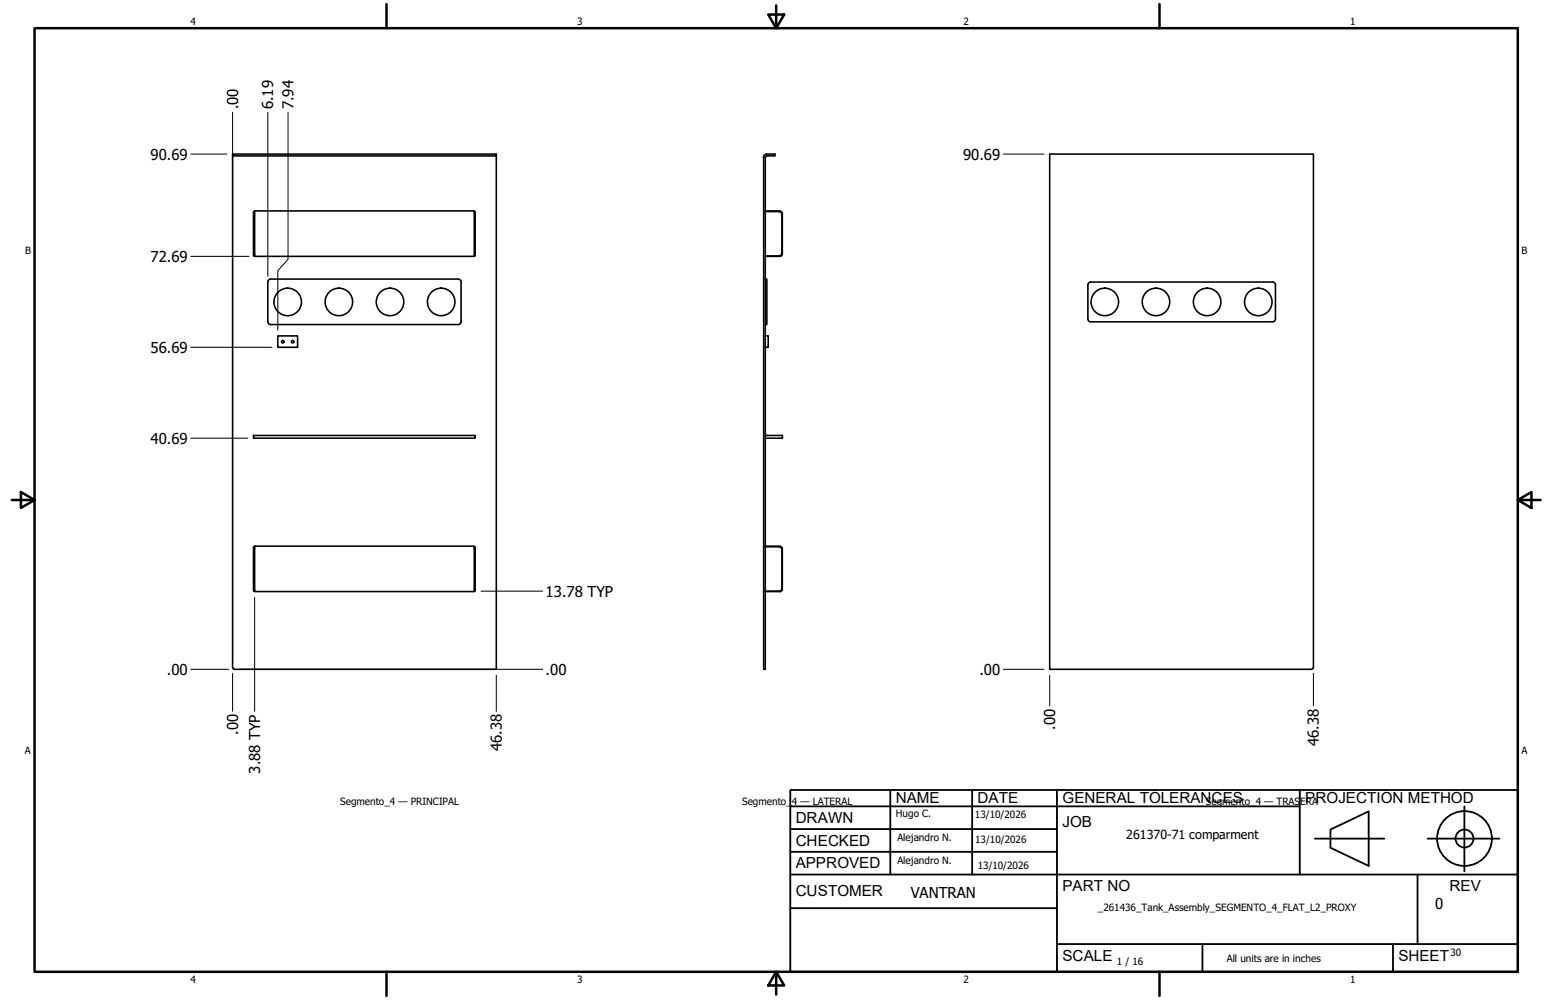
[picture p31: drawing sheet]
<svg xmlns="http://www.w3.org/2000/svg" width="432mm" height="279mm" viewBox="0 0 432 279" stroke-linecap="round" stroke-linejoin="round" font-family="sans-serif">
<defs><g id="words">
<g font-size="4.3">
<text x="250.2" y="224.2">NAME</text>
<text x="273" y="224.2">DATE</text>
<text x="296.7" y="224.3">GENERAL TOLERANCES</text>
<text x="364.6" y="224.3">PROJECTION METHOD</text>
<text x="222.2" y="229.9">DRAWN</text>
<text x="296.7" y="230.9">JOB</text>
<text x="222.2" y="236.3">CHECKED</text>
<text x="222.2" y="242.6">APPROVED</text>
<text x="222.2" y="250.3">CUSTOMER</text>
<text x="296.7" y="249">PART NO</text>
<text x="404.8" y="248.9">REV</text>
<text x="296.7" y="268.4">SCALE</text>
<text x="390.6" y="268.4">SHEET</text>
</g>
<g font-size="4.2">
<text x="66.5" y="30.5" transform="rotate(-90 66.5 30.5)">.00</text>
<text x="76.3" y="30.5" transform="rotate(-90 76.3 30.5)">6.19</text>
<text x="82" y="30.5" transform="rotate(-90 82 30.5)">7.94</text>
<text x="42" y="44.6">90.69</text>
<text x="269" y="44.6">90.69</text>
<text x="42" y="73.2">72.69</text>
<text x="42" y="98.6">56.69</text>
<text x="42" y="124">40.69</text>
<text x="152.4" y="166.7">13.78 TYP</text>
<text x="46.6" y="188.5">.00</text>
<text x="152.4" y="188.5">.00</text>
<text x="273.6" y="188.5">.00</text>
<text x="294.7" y="203.9" transform="rotate(-90 294.7 203.9)">.00</text>
<text x="66.5" y="205.4" transform="rotate(-90 66.5 205.4)">.00</text>
<text x="140.1" y="209.9" transform="rotate(-90 140.1 209.9)">46.38</text>
<text x="368.4" y="208.5" transform="rotate(-90 368.4 208.5)">46.38</text>
<text x="72.6" y="216.2" transform="rotate(-90 72.6 216.2)">3.88 TYP</text>
<text x="254.4" y="250.8">VANTRAN</text>
<text x="400.9" y="254">0</text>
</g>
<text font-size="3.5" x="314.6" y="234.5">261370-71 comparment</text>
<g font-size="2.8">
<text x="53.2" y="6.9">4</text>
<text x="161.2" y="6.9">3</text>
<text x="269.1" y="6.9">2</text>
<text x="377.1" y="6.9">1</text>
<text x="7" y="70.9">B</text>
<text x="424.9" y="70.9">B</text>
<text x="6.9" y="210.6">A</text>
<text x="424.9" y="210.6">A</text>
<text x="95" y="224.9">Segmento_4 — PRINCIPAL</text>
<text x="207.3" y="224.9">Segmento_</text>
<text x="221.2" y="224.9">4 — LATERAL</text>
<text x="336.8" y="224.9">Segmento_4 — TRAS</text>
<text x="363.2" y="224.9">ERA</text>
<text x="250.2" y="228.3">Hugo C.</text>
<text x="272.3" y="228.4">13/10/2026</text>
<text x="250.6" y="234.9">Alejandro N.</text>
<text x="272.4" y="235.6">13/10/2026</text>
<text x="250.6" y="241.5">Alejandro N.</text>
<text x="273.1" y="242.8">13/10/2026</text>
<text x="306.6" y="254.5">_261436_Tank_Assembly_SEGMENTO_4_FLAT_L2_PROXY</text>
<text x="312" y="269.7">1 / 16</text>
<text x="342.6" y="268.7">All units are in inches</text>
<text x="405.1" y="267.1">30</text>
<text x="53.2" y="274.6">4</text>
<text x="161.2" y="274.6">3</text>
<text x="269.1" y="274.6">2</text>
<text x="377.1" y="274.6">1</text>
</g>
</g></defs>
<!-- layer: Visible (ANSI) -->
<g fill="none" stroke="#000" stroke-width=".44">
<path d="M65 43.1h73.6v.5h-73.6zM65 43.6v143M71.1 59.1h-.3v12.4h.3M71.1 58.9h61.4v12.7h-61.4zM132.5 59.1h.2v12.4h-.2M138.6 43.6v143.4h-73.1l-.5-.5M213.2 44a.92 .92 0 0 1 1-.9h2.3v.5h-2.3l-.5 .4M213.3 43.9v143.1h.4v-143.1M213.7 59.1h3.9M213.7 58.9h4.1M217.6 59.1a.79 .79 0 0 1 .8 .8v10.8M217.8 59l.5 .2 .2 .5v11.2l-.2 .5-.5 .2"/>
<path d="M74.8 78.8v11.1M75.6 78h52.4M75.6 78a.79 .79 0 0 0-.8 .8M128 78a.79 .79 0 0 1 .8 .8M128.8 78.8v11.1M213.7 78h.5v12.7h-.5M213.7 71.5h3.9M213.7 71.6h4.1M218.4 70.7a.79 .79 0 0 1-.8 .8M303.8 79.6v9.5a.79 .79 0 0 0 .8 .8M304.6 78.8h50.8a.79 .79 0 0 1 .8 .8M304.6 78.8a.79 .79 0 0 0-.8 .8"/>
<path d="M356.2 79.6v9.5a.79 .79 0 0 1-.8 .8h-50.8M74.8 89.9a.79 .79 0 0 0 .8 .8M75.6 90.7h52.4M77.6 93.9h5.5v3.1h-5.5zM128.8 89.9a.79 .79 0 0 1-.8 .8M213.7 93.9h.9v3.1h-.9M70.8 121.7h61.9v.7h-61.9zM213.7 122.3l.3 .2M214 121.6l-.3 .2M214 121.7l4.3-.1 .3 .2M214 122.4h4.3M218.5 121.9v.3"/>
<path d="M218.6 122.3l-.3 .2M71.1 152.8h-.3v12.4h.3M71.1 152.6h61.4v12.7h-61.4zM132.5 152.8h.2v12.4h-.2M213.7 152.8h3.9M213.7 152.6h4.1M217.6 152.8a.79 .79 0 0 1 .8 .8v10.7a.79 .79 0 0 1-.8 .9M217.8 152.7l.5 .1 .2 .5M218.5 153.3v11.3M213.7 165.2h3.9M213.7 165.3h4.1M218.5 164.6l-.2 .5-.5 .2"/>
<path d="M366.8 186.5l-.5 .5h-73.1v-143.9h73.6v143.5"/>
<circle cx="79" cy="95.5" r=".35"/>
<circle cx="80.4" cy="84.4" r="3.8"/>
<circle cx="81.8" cy="95.5" r=".35"/>
<circle cx="94.6" cy="84.4" r="3.8"/>
<circle cx="108.9" cy="84.4" r="3.8"/>
<circle cx="123.2" cy="84.4" r="3.8"/>
<circle cx="308.6" cy="84.4" r="3.8"/>
<circle cx="322.9" cy="84.4" r="3.8"/>
<circle cx="337.2" cy="84.4" r="3.8"/>
<circle cx="351.4" cy="84.4" r="3.8"/>
</g>
<!-- layer: Borde (ANSI) -->
<g fill="none" stroke="#000" stroke-width=".7">
<path d="M9.7 7.9h414.2v263.6h-414.2zM107.9 1.1v6.8M214.6 4.1h4.4l-2.2 3.8zM216.8 1.5v6.4M323.8 1.1v6.8M3.3 139.7h6.4M5.8 137.5l3.9 2.2-3.9 2.2zM423.9 139.7l3.8-2.2v4.4zM423.9 139.7h6.4M107.9 271.5v6.8M216.8 271.5l2.2 3.8h-4.4zM216.8 271.5v6.4"/>
<path d="M323.8 271.5v6.8"/>
</g>
<!-- layer: Title (ANSI)-1 -->
<g fill="none" stroke="#000" stroke-width=".51">
<path d="M220.7 220.7h203.2v50.8h-203.2zM220.7 225.3h142.3M220.7 231.6h74.5M220.7 238h74.5M248.7 220.7v23.6M271.5 220.7v23.6M295.2 220.7v50.8M363 220.7v23.6M367.2 234.3h19.5M371.6 231.8l10.7-5.1v15.2l-10.7-5zM398.7 234.3h20.1M409 225.3v18.2"/>
<path d="M220.7 244.3h203.2M220.7 253.7h74.5M395.9 244.3v19.5M295.2 263.8h128.7M335.9 263.8v7.7M389.1 263.8v7.7"/>
<circle cx="409" cy="234.3" r="7.7"/>
<circle cx="409" cy="234.3" r="2.51"/>
</g>
<!-- layer: Cota (ANSI) -->
<g fill="none" stroke="#000" stroke-width=".28">
<path d="M65 31.4v153.5M74.8 31.4v45.8M80.5 31.4v41.1l-2.9 3.1v16.7M53.3 43.1h10.1M280.2 43.1h11.4M53.3 71.6h16.2M53.3 97h22.6M53.3 122.4h15.9M71.1 166.9v31.9M134.4 165.2h17.2M53.3 187h10.6M65 188.2v10.6"/>
<path d="M67.1 187h84.5M138.6 188.7v10.1M280.2 187h11.4M293.2 188.7v8.5M366.8 188.2v9"/>
</g>
<use href="#words"/>
</svg>
